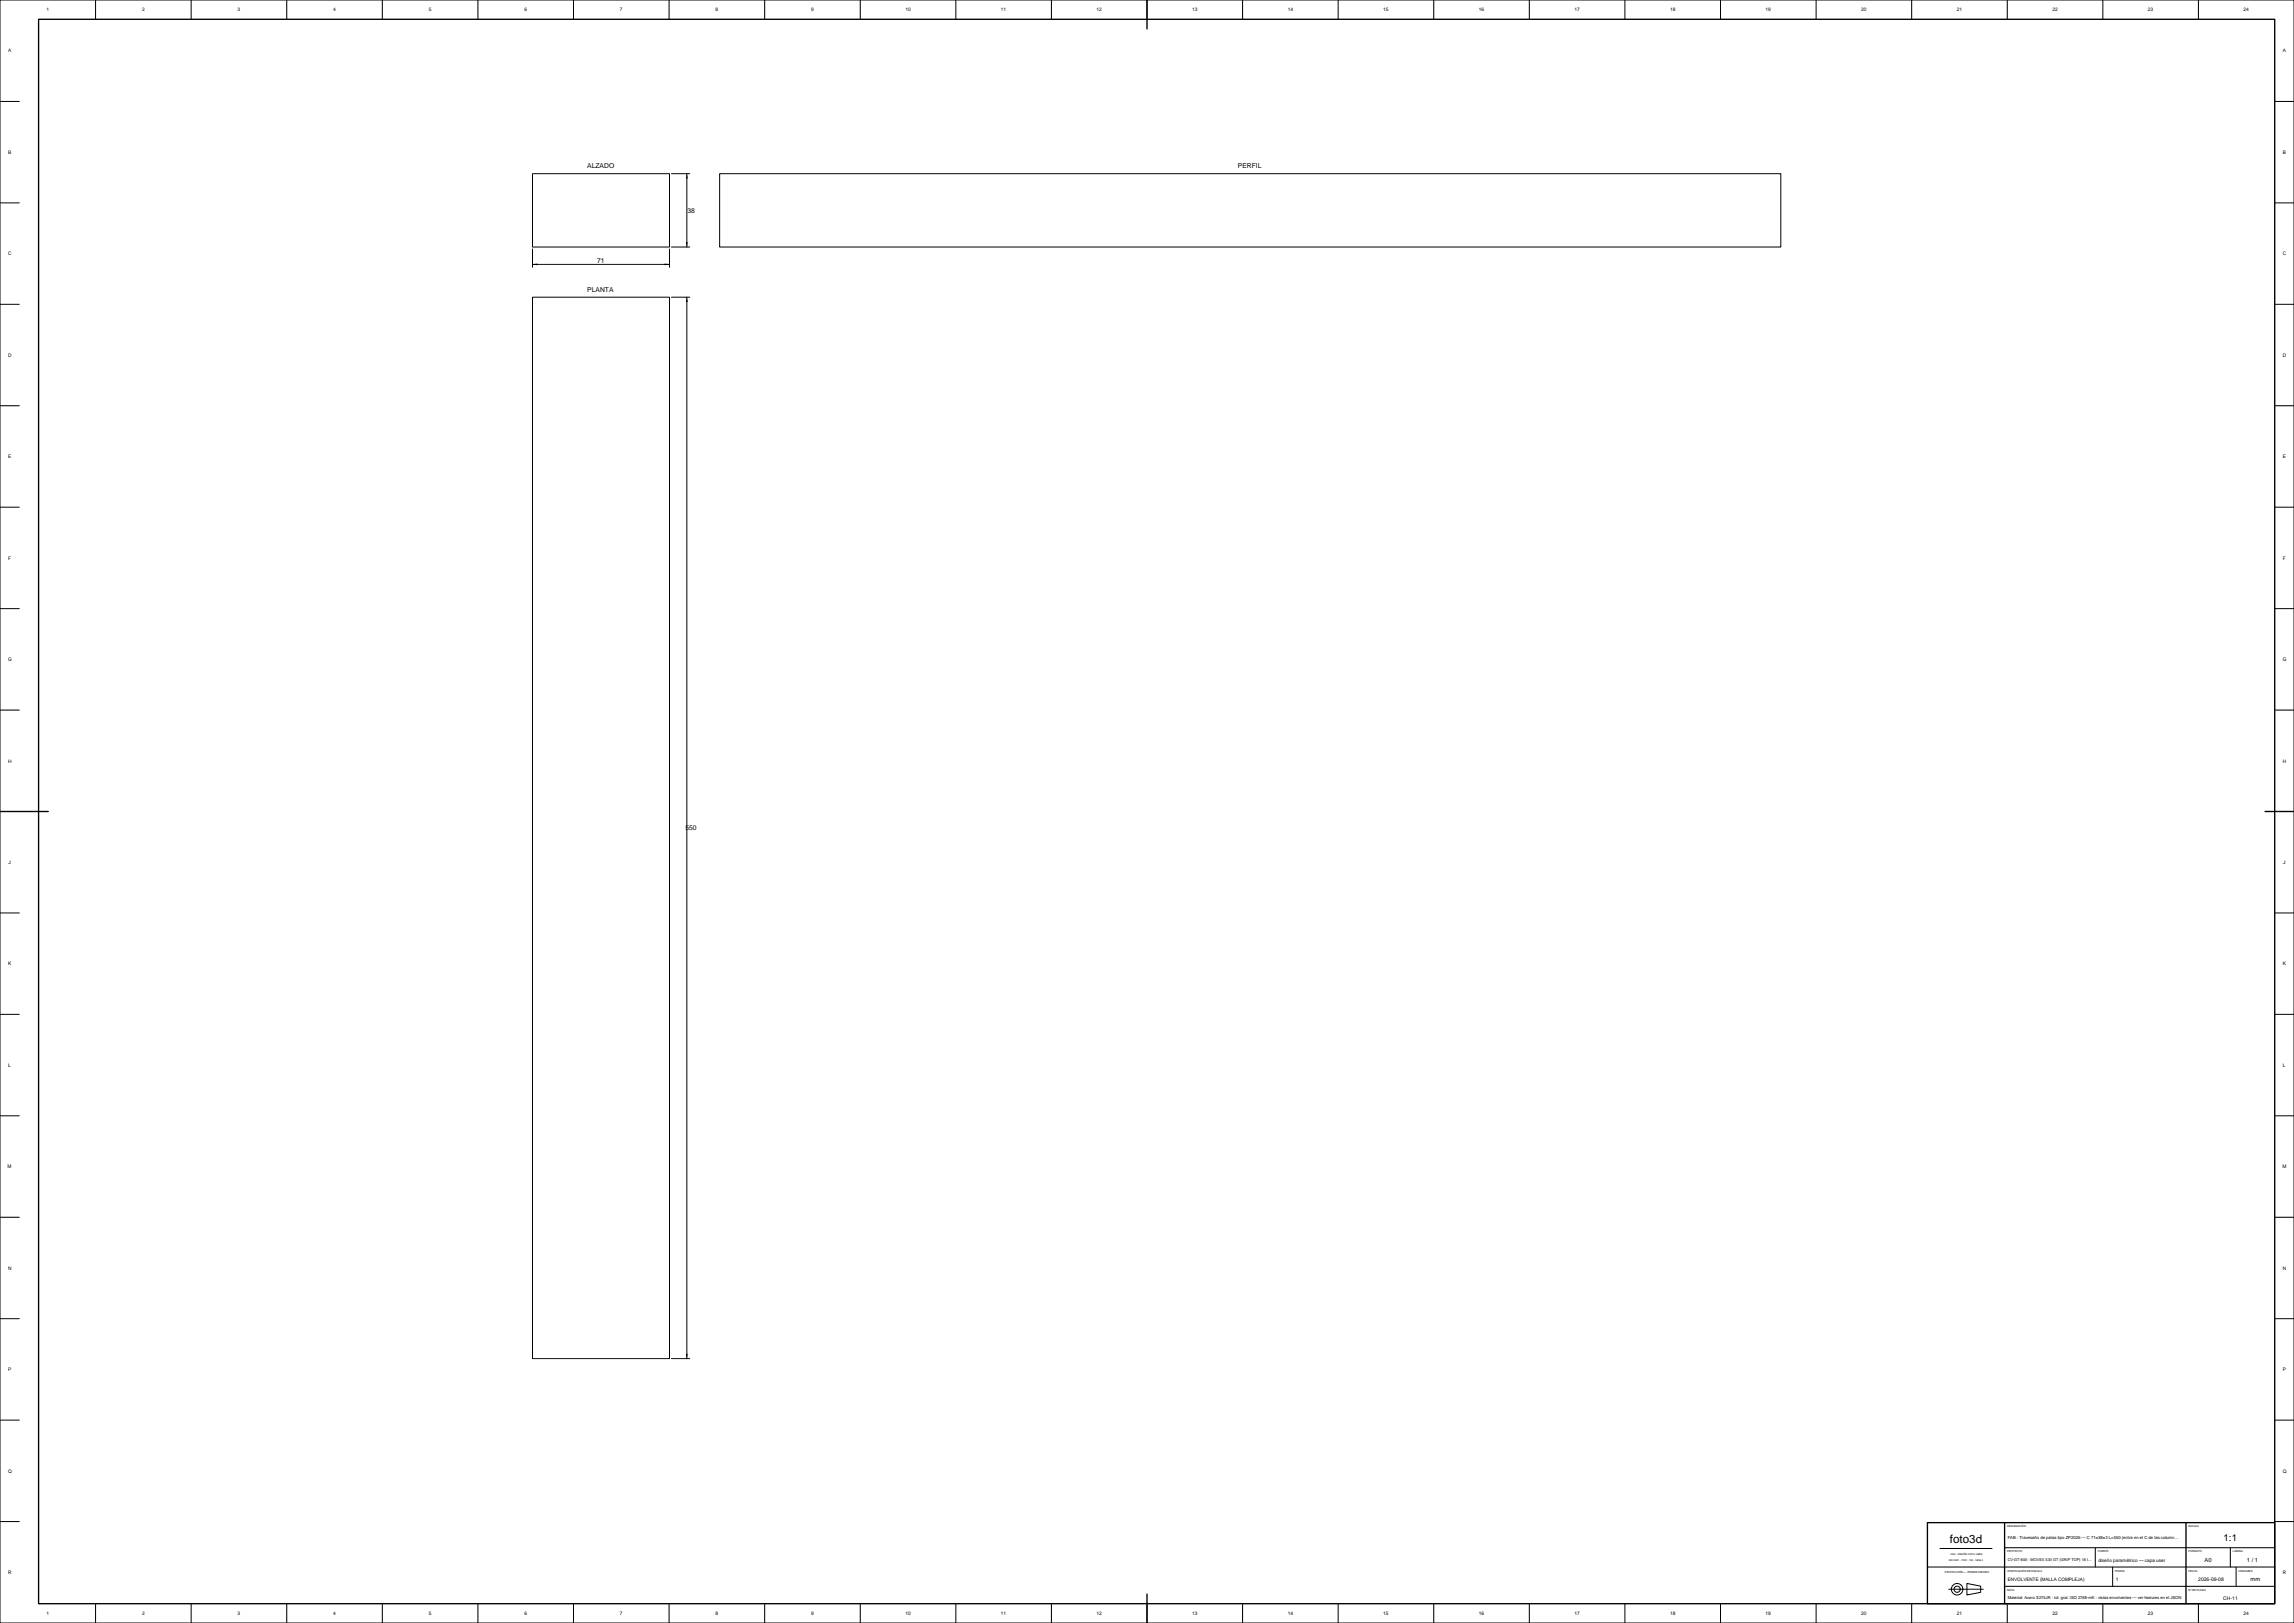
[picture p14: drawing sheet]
<svg xmlns="http://www.w3.org/2000/svg" width="1189mm" height="841mm" viewBox="0 0 1189 841" stroke-linecap="round" stroke-linejoin="round" font-family="sans-serif">
<defs><g id="words">
<text font-size="6" x="1011" y="799">foto3d</text>
<text font-size="5" x="1153" y="799">1:1</text>
<g font-size="3.5">
<text x="304" y="87">ALZADO</text>
<text x="642" y="87">PERFIL</text>
<text x="356" y="110">38</text>
<text x="310" y="136">71</text>
<text x="304" y="151">PLANTA</text>
<text x="355" y="430">550</text>
</g>
<g font-size="3">
<text x="1143" y="809">A0</text>
<text x="1165" y="809">1 / 1</text>
<text x="1167" y="819">mm</text>
</g>
<g font-size="2.6">
<text x="1097" y="819">1</text>
<text x="1139" y="819">2026-09-08</text>
<text x="1152" y="829">CH-11</text>
</g>
<g font-size="2.5">
<text x="24" y="6">1</text>
<text x="74" y="6">2</text>
<text x="123" y="6">3</text>
<text x="173" y="6">4</text>
<text x="222" y="6">5</text>
<text x="272" y="6">6</text>
<text x="321" y="6">7</text>
<text x="371" y="6">8</text>
<text x="420" y="6">9</text>
<text x="469" y="6">10</text>
<text x="519" y="6">11</text>
<text x="568" y="6">12</text>
<text x="618" y="6">13</text>
<text x="667" y="6">14</text>
<text x="717" y="6">15</text>
<text x="767" y="6">16</text>
<text x="816" y="6">17</text>
<text x="866" y="6">18</text>
<text x="915" y="6">19</text>
<text x="965" y="6">20</text>
<text x="1014" y="6">21</text>
<text x="1064" y="6">22</text>
<text x="1113" y="6">23</text>
<text x="1163" y="6">24</text>
<text x="4" y="27">A</text>
<text x="1183" y="27">A</text>
<text x="4" y="80">B</text>
<text x="1183" y="80">B</text>
<text x="4" y="132">C</text>
<text x="1183" y="132">C</text>
<text x="4" y="185">D</text>
<text x="1183" y="185">D</text>
<text x="4" y="237">E</text>
<text x="1183" y="237">E</text>
<text x="4" y="290">F</text>
<text x="1183" y="290">F</text>
<text x="4" y="343">G</text>
<text x="1183" y="343">G</text>
<text x="4" y="395">H</text>
<text x="1183" y="395">H</text>
<text x="4" y="448">J</text>
<text x="1183" y="448">J</text>
<text x="4" y="500">K</text>
<text x="1183" y="500">K</text>
<text x="4" y="553">L</text>
<text x="1183" y="553">L</text>
<text x="4" y="605">M</text>
<text x="1183" y="605">M</text>
<text x="4" y="658">N</text>
<text x="1183" y="658">N</text>
<text x="4" y="710">P</text>
<text x="1183" y="710">P</text>
<text x="4" y="763">Q</text>
<text x="1183" y="763">Q</text>
<text x="4" y="816">R</text>
<text x="1183" y="816">R</text>
<text x="24" y="837">1</text>
<text x="74" y="837">2</text>
<text x="123" y="837">3</text>
<text x="173" y="837">4</text>
<text x="222" y="837">5</text>
<text x="272" y="837">6</text>
<text x="321" y="837">7</text>
<text x="371" y="837">8</text>
<text x="420" y="837">9</text>
<text x="469" y="837">10</text>
<text x="519" y="837">11</text>
<text x="568" y="837">12</text>
<text x="618" y="837">13</text>
<text x="667" y="837">14</text>
<text x="717" y="837">15</text>
<text x="767" y="837">16</text>
<text x="816" y="837">17</text>
<text x="866" y="837">18</text>
<text x="915" y="837">19</text>
<text x="965" y="837">20</text>
<text x="1014" y="837">21</text>
<text x="1064" y="837">22</text>
<text x="1113" y="837">23</text>
<text x="1163" y="837">24</text>
</g>
<g font-size="2.4">
<text x="1088" y="809">diseño paramétrico — capa user</text>
<text x="1041" y="819">ENVOLVENTE (MALLA COMPLEJA)</text>
</g>
<text font-size="2.2" x="1041" y="798">FAB · Travesaño de patas tipo ZP2026 — C 71×38×3 L=550 (entra en el C de las column…</text>
<text font-size="2.1" x="1041" y="829">Material: Acero S275JR · tol. gral. ISO 2768-mK · vistas envolventes — ver features en el JSON</text>
<text font-size="2" x="1041" y="809">CV-GT-600 · MOVEX 530 GT (GRIP TOP) 18 I…</text>
<g font-size="1.4">
<text x="1040" y="791">DESIGNACIÓN</text>
<text x="1134" y="791">ESCALA</text>
<text x="1040" y="804">PROYECTO</text>
<text x="1087" y="804">FUENTE</text>
<text x="1134" y="804">FORMATO</text>
<text x="1157" y="804">LÁMINA</text>
<text x="1008" y="815">PROYECCIÓN — PRIMER DIEDRO</text>
<text x="1040" y="814">VERIFICACIÓN DE ESCALA</text>
<text x="1096" y="814">PIEZAS</text>
<text x="1134" y="814">FECHA</text>
<text x="1160" y="814">UNIDADES</text>
<text x="1040" y="824">NOTA</text>
<text x="1134" y="824">Nº DE PLANO</text>
</g>
<g font-size="1.3">
<text x="1010" y="809">ISO 5457 · 7200 · 129 · 5456-2</text>
<text x="1011" y="806">CAD · DISEÑO CAPA USER</text>
</g>
</g></defs>
<g fill="none" stroke="#000" stroke-width=".52">
<path d="M0 0h1189v841h-1189zM50 0v10M99 0v10M149 0v10M198 0v10M248 0v10M297 0v10M347 0v10M396 0v10M446 0v10M495 0v10M545 0v10"/>
<path d="M595 0v10M644 0v10M694 0v10M743 0v10M793 0v10M842 0v10M892 0v10M941 0v10M991 0v10M1040 0v10M1090 0v10M1139 0v10"/>
<path d="M0 53h10M1179 53h10M276 90h71v38h-71zM348 90h10M356 90v38M373 90h550v38h-550zM0 105h10M1179 105h10M276 129v10M276 137h71M347 129v10M348 128h10"/>
<path d="M0 158h10M276 154h71v550h-71zM348 154h10M356 154v550M1179 158h10M0 210h10M1179 210h10M0 263h10M1179 263h10M0 315h10M1179 315h10M0 368h10"/>
<path d="M1179 368h10M0 421h10M1179 421h10M0 473h10M1179 473h10M0 526h10M1179 526h10M0 578h10M1179 578h10M0 631h10M1179 631h10M0 683h10"/>
<path d="M1179 683h10M348 704h10M0 736h10M1179 736h10M0 788h10M1179 788h10M999 812h180M1006 802h26M1039 802h140M1086 802v10M1095 812v10M1156 802v10"/>
<path d="M1159 812v10M50 831v10M99 831v10M149 831v10M198 831v10M248 831v10M297 831v10M347 831v10M396 831v10M446 831v10M495 831v10M545 831v10"/>
<path d="M595 831v10M644 831v10M694 831v10M743 831v10M793 831v10M842 831v10M892 831v10M941 831v10M991 831v10M1010 823h18M1019 821l8 1v3l-8 1zM1039 822h140"/>
<path d="M1040 831v10M1090 831v10M1139 831v10"/>
<circle cx="1014" cy="824" r="3"/>
<circle cx="1014" cy="824" r="1.6"/>
</g>
<path d="M356 90v3zM276 137h3zM345 137h2h-2zM356 126v2zM356 154v3zM356 702v2z" fill="#000"/>
<path d="M20 10h1159v821h-1159zM595 0v15M0 421h25M1174 421h15M999 789h180v42h-180zM1039 789v42M1133 789v42M595 826v15" fill="none" stroke="#000" stroke-width=".7"/>
<use href="#words"/>
</svg>
